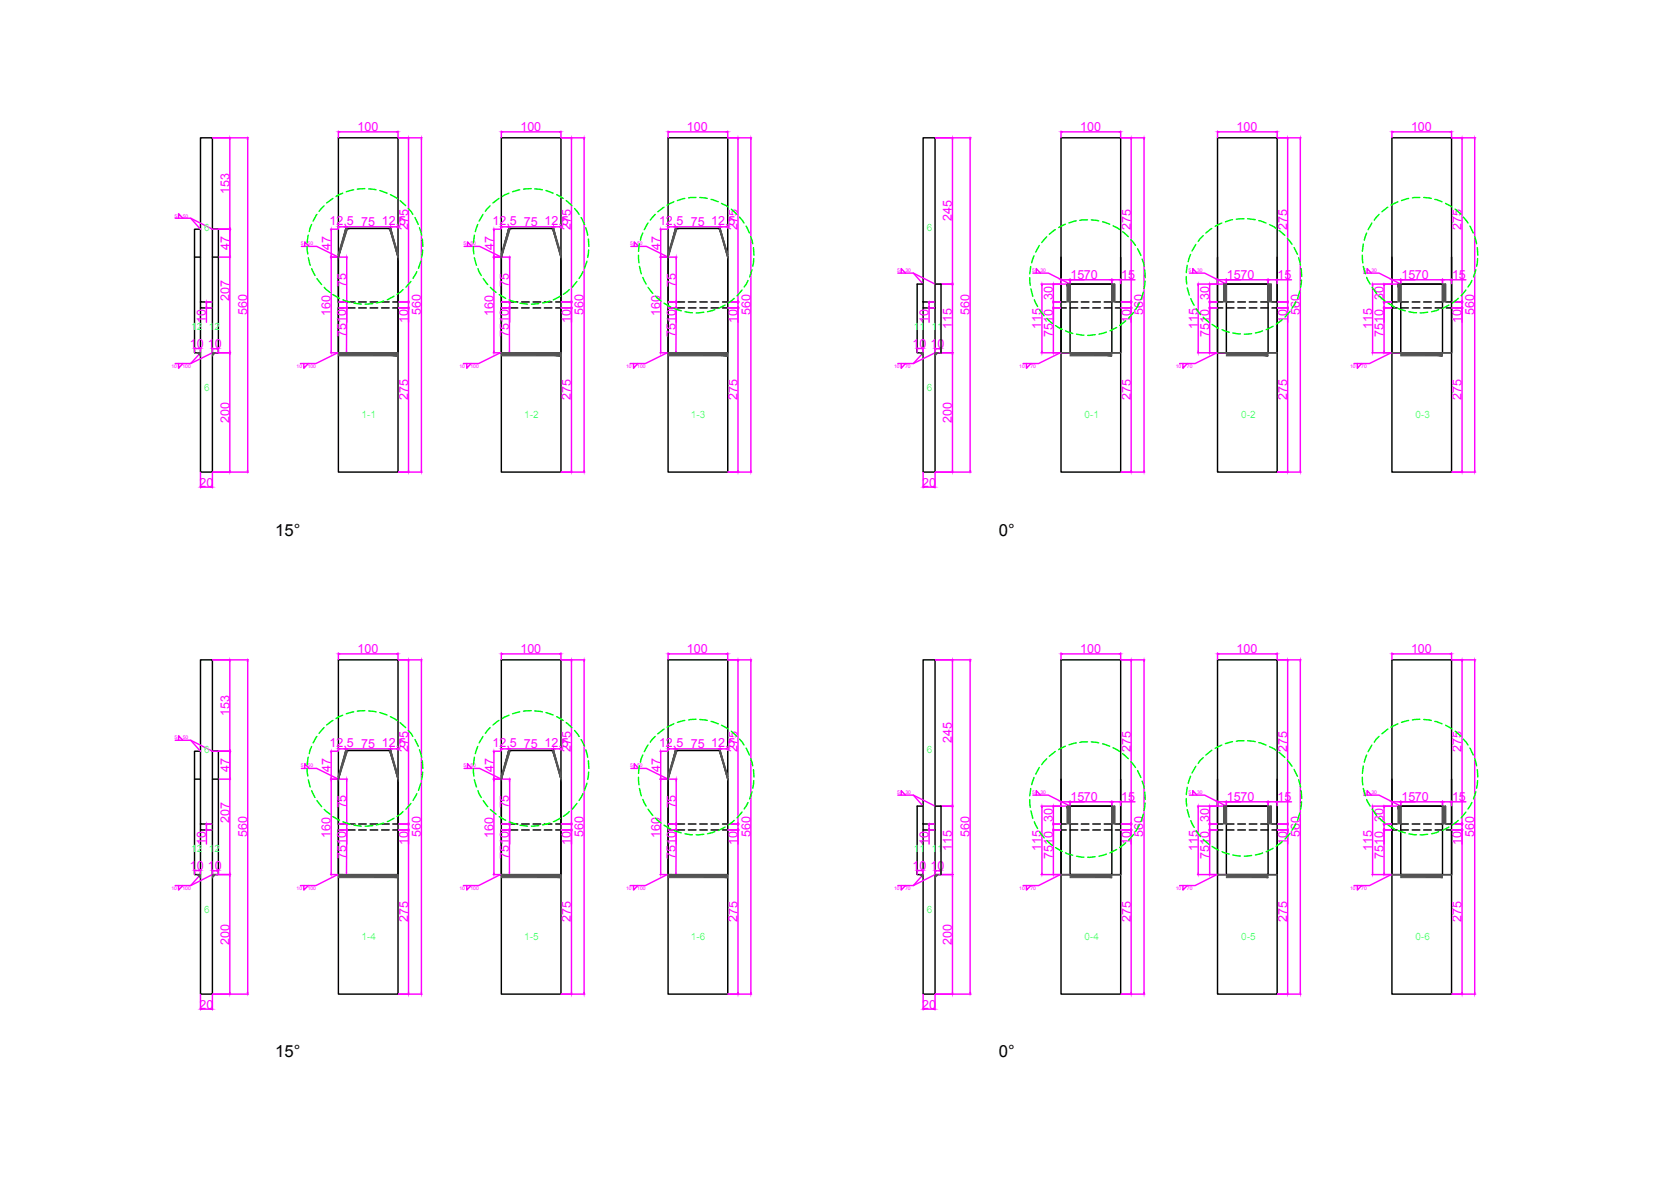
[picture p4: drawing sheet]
<svg xmlns="http://www.w3.org/2000/svg" width="297mm" height="210mm" viewBox="0 0 297 210" stroke-linecap="round" stroke-linejoin="round" font-family="sans-serif">
<defs><g id="words">
<g font-size="3">
<text x="48.8" y="95">15°</text>
<text x="177.3" y="95">0°</text>
<text x="48.8" y="187.6">15°</text>
<text x="177.3" y="187.6">0°</text>
</g>
<g font-size="2.2" fill="#f0f">
<text x="63.4" y="23.3">100</text>
<text x="92.3" y="23.3">100</text>
<text x="121.9" y="23.3">100</text>
<text x="191.7" y="23.3">100</text>
<text x="219.4" y="23.3">100</text>
<text x="250.4" y="23.3">100</text>
<text x="40.7" y="34.5" transform="rotate(-90 40.7 34.5)">153</text>
<text x="58.5" y="39.9">12,5</text>
<text x="64.1" y="40.2">75</text>
<text x="67.7" y="39.9">12,5</text>
<text x="72.4" y="40.9" transform="rotate(-90 72.4 40.9)">275</text>
<text x="87.4" y="39.9">12,5</text>
<text x="93" y="40.2">75</text>
<text x="96.6" y="39.9">12,5</text>
<text x="101.3" y="40.9" transform="rotate(-90 101.3 40.9)">275</text>
<text x="116.9" y="39.9">12,5</text>
<text x="122.6" y="40.2">75</text>
<text x="126.2" y="39.9">12,5</text>
<text x="130.9" y="40.9" transform="rotate(-90 130.9 40.9)">275</text>
<text x="168.9" y="39.3" transform="rotate(-90 168.9 39.3)">245</text>
<text x="200.6" y="40.9" transform="rotate(-90 200.6 40.9)">275</text>
<text x="228.4" y="40.9" transform="rotate(-90 228.4 40.9)">275</text>
<text x="259.3" y="40.9" transform="rotate(-90 259.3 40.9)">275</text>
<text x="40.7" y="44.4" transform="rotate(-90 40.7 44.4)">47</text>
<text x="58.7" y="44.4" transform="rotate(-90 58.7 44.4)">47</text>
<text x="87.6" y="44.4" transform="rotate(-90 87.6 44.4)">47</text>
<text x="117.2" y="44.4" transform="rotate(-90 117.2 44.4)">47</text>
<text x="40.7" y="53.5" transform="rotate(-90 40.7 53.5)">207</text>
<text x="61.4" y="50.9" transform="rotate(-90 61.4 50.9)">75</text>
<text x="90.3" y="50.9" transform="rotate(-90 90.3 50.9)">75</text>
<text x="119.9" y="50.9" transform="rotate(-90 119.9 50.9)">75</text>
<text x="186.8" y="53.2" transform="rotate(-90 186.8 53.2)">30</text>
<text x="190" y="49.6">1570</text>
<text x="198.9" y="49.6">15</text>
<text x="214.6" y="53.2" transform="rotate(-90 214.6 53.2)">30</text>
<text x="217.7" y="49.6">1570</text>
<text x="226.7" y="49.6">15</text>
<text x="245.5" y="53.2" transform="rotate(-90 245.5 53.2)">30</text>
<text x="248.7" y="49.6">1570</text>
<text x="257.7" y="49.6">15</text>
<text x="36.5" y="57.3" transform="rotate(-90 36.5 57.3)">10</text>
<text x="43.8" y="56" transform="rotate(-90 43.8 56)">560</text>
<text x="58.6" y="56" transform="rotate(-90 58.6 56)">160</text>
<text x="61.4" y="59.8" transform="rotate(-90 61.4 59.8)">7510</text>
<text x="72.4" y="57.3" transform="rotate(-90 72.4 57.3)">10</text>
<text x="74.6" y="56" transform="rotate(-90 74.6 56)">560</text>
<text x="87.6" y="56" transform="rotate(-90 87.6 56)">160</text>
<text x="90.3" y="59.8" transform="rotate(-90 90.3 59.8)">7510</text>
<text x="101.3" y="57.3" transform="rotate(-90 101.3 57.3)">10</text>
<text x="103.6" y="56" transform="rotate(-90 103.6 56)">560</text>
<text x="117.2" y="56" transform="rotate(-90 117.2 56)">160</text>
<text x="119.9" y="59.8" transform="rotate(-90 119.9 59.8)">7510</text>
<text x="130.9" y="57.3" transform="rotate(-90 130.9 57.3)">10</text>
<text x="133.2" y="56" transform="rotate(-90 133.2 56)">560</text>
<text x="164.7" y="57.3" transform="rotate(-90 164.7 57.3)">10</text>
<text x="168.9" y="58.4" transform="rotate(-90 168.9 58.4)">115</text>
<text x="172.1" y="56" transform="rotate(-90 172.1 56)">560</text>
<text x="184.8" y="58.4" transform="rotate(-90 184.8 58.4)">115</text>
<text x="186.8" y="59.8" transform="rotate(-90 186.8 59.8)">7510</text>
<text x="200.6" y="57.3" transform="rotate(-90 200.6 57.3)">10</text>
<text x="202.9" y="56" transform="rotate(-90 202.9 56)">560</text>
<text x="212.5" y="58.4" transform="rotate(-90 212.5 58.4)">115</text>
<text x="214.6" y="59.8" transform="rotate(-90 214.6 59.8)">7510</text>
<text x="228.4" y="57.3" transform="rotate(-90 228.4 57.3)">10</text>
<text x="230.6" y="56" transform="rotate(-90 230.6 56)">560</text>
<text x="243.5" y="58.4" transform="rotate(-90 243.5 58.4)">115</text>
<text x="245.5" y="59.8" transform="rotate(-90 245.5 59.8)">7510</text>
<text x="259.3" y="57.3" transform="rotate(-90 259.3 57.3)">10</text>
<text x="261.6" y="56" transform="rotate(-90 261.6 56)">560</text>
<text x="33.7" y="61.8">10</text>
<text x="36.9" y="61.8">10</text>
<text x="161.9" y="61.8">10</text>
<text x="165.1" y="61.8">10</text>
<text x="72.4" y="71" transform="rotate(-90 72.4 71)">275</text>
<text x="101.3" y="71" transform="rotate(-90 101.3 71)">275</text>
<text x="130.9" y="71" transform="rotate(-90 130.9 71)">275</text>
<text x="200.6" y="71" transform="rotate(-90 200.6 71)">275</text>
<text x="228.4" y="71" transform="rotate(-90 228.4 71)">275</text>
<text x="259.3" y="71" transform="rotate(-90 259.3 71)">275</text>
<text x="40.7" y="75" transform="rotate(-90 40.7 75)">200</text>
<text x="168.9" y="75" transform="rotate(-90 168.9 75)">200</text>
<text x="35.4" y="86.3">20</text>
<text x="163.6" y="86.3">20</text>
<text x="63.4" y="115.9">100</text>
<text x="92.3" y="115.9">100</text>
<text x="121.9" y="115.9">100</text>
<text x="191.7" y="115.9">100</text>
<text x="219.4" y="115.9">100</text>
<text x="250.4" y="115.9">100</text>
<text x="40.7" y="127.1" transform="rotate(-90 40.7 127.1)">153</text>
<text x="168.9" y="131.9" transform="rotate(-90 168.9 131.9)">245</text>
<text x="40.7" y="137" transform="rotate(-90 40.7 137)">47</text>
<text x="58.5" y="132.5">12,5</text>
<text x="58.7" y="137" transform="rotate(-90 58.7 137)">47</text>
<text x="64.1" y="132.8">75</text>
<text x="67.7" y="132.5">12,5</text>
<text x="72.4" y="133.5" transform="rotate(-90 72.4 133.5)">275</text>
<text x="87.4" y="132.5">12,5</text>
<text x="87.6" y="137" transform="rotate(-90 87.6 137)">47</text>
<text x="93" y="132.8">75</text>
<text x="96.6" y="132.5">12,5</text>
<text x="101.3" y="133.5" transform="rotate(-90 101.3 133.5)">275</text>
<text x="116.9" y="132.5">12,5</text>
<text x="117.2" y="137" transform="rotate(-90 117.2 137)">47</text>
<text x="122.6" y="132.8">75</text>
<text x="126.2" y="132.5">12,5</text>
<text x="130.9" y="133.5" transform="rotate(-90 130.9 133.5)">275</text>
<text x="200.6" y="133.5" transform="rotate(-90 200.6 133.5)">275</text>
<text x="228.4" y="133.5" transform="rotate(-90 228.4 133.5)">275</text>
<text x="259.3" y="133.5" transform="rotate(-90 259.3 133.5)">275</text>
<text x="61.4" y="143.5" transform="rotate(-90 61.4 143.5)">75</text>
<text x="90.3" y="143.5" transform="rotate(-90 90.3 143.5)">75</text>
<text x="119.9" y="143.5" transform="rotate(-90 119.9 143.5)">75</text>
<text x="190" y="142.2">1570</text>
<text x="198.9" y="142.2">15</text>
<text x="217.7" y="142.2">1570</text>
<text x="226.7" y="142.2">15</text>
<text x="248.7" y="142.2">1570</text>
<text x="257.7" y="142.2">15</text>
<text x="36.5" y="149.9" transform="rotate(-90 36.5 149.9)">10</text>
<text x="40.7" y="146.1" transform="rotate(-90 40.7 146.1)">207</text>
<text x="43.8" y="148.6" transform="rotate(-90 43.8 148.6)">560</text>
<text x="58.6" y="148.7" transform="rotate(-90 58.6 148.7)">160</text>
<text x="72.4" y="149.9" transform="rotate(-90 72.4 149.9)">10</text>
<text x="74.6" y="148.6" transform="rotate(-90 74.6 148.6)">560</text>
<text x="87.6" y="148.7" transform="rotate(-90 87.6 148.7)">160</text>
<text x="101.3" y="149.9" transform="rotate(-90 101.3 149.9)">10</text>
<text x="103.6" y="148.6" transform="rotate(-90 103.6 148.6)">560</text>
<text x="117.2" y="148.7" transform="rotate(-90 117.2 148.7)">160</text>
<text x="130.9" y="149.9" transform="rotate(-90 130.9 149.9)">10</text>
<text x="133.2" y="148.6" transform="rotate(-90 133.2 148.6)">560</text>
<text x="164.7" y="149.9" transform="rotate(-90 164.7 149.9)">10</text>
<text x="172.1" y="148.6" transform="rotate(-90 172.1 148.6)">560</text>
<text x="186.8" y="145.8" transform="rotate(-90 186.8 145.8)">30</text>
<text x="200.6" y="149.9" transform="rotate(-90 200.6 149.9)">10</text>
<text x="202.9" y="148.6" transform="rotate(-90 202.9 148.6)">560</text>
<text x="214.6" y="145.8" transform="rotate(-90 214.6 145.8)">30</text>
<text x="228.4" y="149.9" transform="rotate(-90 228.4 149.9)">10</text>
<text x="230.6" y="148.6" transform="rotate(-90 230.6 148.6)">560</text>
<text x="245.5" y="145.8" transform="rotate(-90 245.5 145.8)">30</text>
<text x="259.3" y="149.9" transform="rotate(-90 259.3 149.9)">10</text>
<text x="261.6" y="148.6" transform="rotate(-90 261.6 148.6)">560</text>
<text x="33.7" y="154.4">10</text>
<text x="36.9" y="154.4">10</text>
<text x="61.4" y="152.5" transform="rotate(-90 61.4 152.5)">7510</text>
<text x="90.3" y="152.5" transform="rotate(-90 90.3 152.5)">7510</text>
<text x="119.9" y="152.5" transform="rotate(-90 119.9 152.5)">7510</text>
<text x="161.9" y="154.4">10</text>
<text x="165.1" y="154.4">10</text>
<text x="168.9" y="151" transform="rotate(-90 168.9 151)">115</text>
<text x="184.8" y="151" transform="rotate(-90 184.8 151)">115</text>
<text x="186.8" y="152.5" transform="rotate(-90 186.8 152.5)">7510</text>
<text x="212.5" y="151" transform="rotate(-90 212.5 151)">115</text>
<text x="214.6" y="152.5" transform="rotate(-90 214.6 152.5)">7510</text>
<text x="243.5" y="151" transform="rotate(-90 243.5 151)">115</text>
<text x="245.5" y="152.5" transform="rotate(-90 245.5 152.5)">7510</text>
<text x="40.7" y="167.6" transform="rotate(-90 40.7 167.6)">200</text>
<text x="72.4" y="163.6" transform="rotate(-90 72.4 163.6)">275</text>
<text x="101.3" y="163.6" transform="rotate(-90 101.3 163.6)">275</text>
<text x="130.9" y="163.6" transform="rotate(-90 130.9 163.6)">275</text>
<text x="168.9" y="167.6" transform="rotate(-90 168.9 167.6)">200</text>
<text x="200.6" y="163.6" transform="rotate(-90 200.6 163.6)">275</text>
<text x="228.4" y="163.6" transform="rotate(-90 228.4 163.6)">275</text>
<text x="259.3" y="163.6" transform="rotate(-90 259.3 163.6)">275</text>
<text x="35.4" y="179">20</text>
<text x="163.6" y="179">20</text>
</g>
<g font-size="1.8" fill="#0ff">
<text x="36.3" y="41">6</text>
<text x="164.5" y="41">6</text>
<text x="33.9" y="58.6">12</text>
<text x="37.1" y="58.6">12</text>
<text x="162.2" y="58.6">11</text>
<text x="165.3" y="58.6">11</text>
<text x="36.3" y="69.4">6</text>
<text x="164.5" y="69.4">6</text>
<text x="64.1" y="74.2">1-1</text>
<text x="93" y="74.2">1-2</text>
<text x="122.6" y="74.2">1-3</text>
<text x="192.5" y="74.2">0-1</text>
<text x="220.2" y="74.2">0-2</text>
<text x="251.2" y="74.2">0-3</text>
<text x="36.3" y="133.6">6</text>
<text x="164.5" y="133.6">6</text>
<text x="33.9" y="151.2">12</text>
<text x="37.1" y="151.2">12</text>
<text x="162.2" y="151.2">11</text>
<text x="165.3" y="151.2">11</text>
<text x="36.3" y="162">6</text>
<text x="64.1" y="166.8">1-4</text>
<text x="93" y="166.8">1-5</text>
<text x="122.6" y="166.8">1-6</text>
<text x="164.5" y="162">6</text>
<text x="192.5" y="166.8">0-4</text>
<text x="220.2" y="166.8">0-5</text>
<text x="251.2" y="166.8">0-6</text>
</g>
<g font-size=".9" fill="#f0f">
<text x="31" y="38.6">5</text>
<text x="32.4" y="38.6">50</text>
<text x="53.4" y="43.5">5</text>
<text x="54.6" y="43.5">50</text>
<text x="82.2" y="43.5">5</text>
<text x="83.5" y="43.5">50</text>
<text x="111.8" y="43.5">5</text>
<text x="113.1" y="43.5">50</text>
<text x="159.2" y="48.3">5</text>
<text x="160.7" y="48.3">30</text>
<text x="183.1" y="48.3">5</text>
<text x="184.6" y="48.3">30</text>
<text x="210.9" y="48.3">5</text>
<text x="212.4" y="48.3">30</text>
<text x="241.9" y="48.3">5</text>
<text x="243.3" y="48.3">30</text>
<text x="30.4" y="65.3">10</text>
<text x="32.4" y="65.3">100</text>
<text x="52.6" y="65.3">10</text>
<text x="54.6" y="65.3">100</text>
<text x="81.5" y="65.3">10</text>
<text x="83.5" y="65.3">100</text>
<text x="111.1" y="65.3">10</text>
<text x="113.1" y="65.3">100</text>
<text x="158.6" y="65.3">10</text>
<text x="160.6" y="65.3">70</text>
<text x="180.9" y="65.3">10</text>
<text x="182.8" y="65.3">70</text>
<text x="208.6" y="65.3">10</text>
<text x="210.6" y="65.3">70</text>
<text x="239.6" y="65.3">10</text>
<text x="241.6" y="65.3">70</text>
<text x="31" y="131.2">5</text>
<text x="32.4" y="131.2">50</text>
<text x="53.4" y="136.2">5</text>
<text x="54.6" y="136.2">50</text>
<text x="82.2" y="136.2">5</text>
<text x="83.5" y="136.2">50</text>
<text x="111.8" y="136.2">5</text>
<text x="113.1" y="136.2">50</text>
<text x="159.2" y="141">5</text>
<text x="160.7" y="141">30</text>
<text x="183.1" y="141">5</text>
<text x="184.6" y="141">30</text>
<text x="210.9" y="141">5</text>
<text x="212.4" y="141">30</text>
<text x="241.9" y="141">5</text>
<text x="243.3" y="141">30</text>
<text x="30.4" y="157.9">10</text>
<text x="32.4" y="157.9">100</text>
<text x="52.6" y="157.9">10</text>
<text x="54.6" y="157.9">100</text>
<text x="81.5" y="157.9">10</text>
<text x="83.5" y="157.9">100</text>
<text x="111.1" y="157.9">10</text>
<text x="113.1" y="157.9">100</text>
<text x="158.6" y="157.9">10</text>
<text x="160.6" y="157.9">70</text>
<text x="180.9" y="157.9">10</text>
<text x="182.8" y="157.9">70</text>
<text x="208.6" y="157.9">10</text>
<text x="210.6" y="157.9">70</text>
<text x="239.6" y="157.9">10</text>
<text x="241.6" y="157.9">70</text>
</g>
</g></defs>
<!-- layer: 0 -->
<g fill="none" stroke="#000" stroke-width=".25">
<path d="M35.6 24.5h2.1v29.1h-2.1zM163.8 24.5h2.1v29.1h-2.1zM34.5 45.6h1.1M35.6 53.6v1h2.1M35.6 54.6v29.2h2.1v-29.2M35.6 40.7h-1.1v21.9h1.1M37.7 40.7h1v21.9h-1M37.7 53.6v1M37.7 45.6h1M61 53.6h-1v-29.1h10.6v29.1h-.9M61 54.6h-1v29.2h10.6v-29.2h-.9M61.4 40.5h7.9l1.3 5.1v17h-10.6v-17z"/>
<path d="M61.7 53.6h1.3M61.7 54.6h1.3M63.6 53.6h1.4M63.6 54.6h1.4M65.7 53.6h1.3M65.7 54.6h1.3M67.7 53.6h1.4M67.7 54.6h1.4M89.9 53.6h-.9v-29.1h10.5v29.1h-.9M89.9 54.6h-.9v29.2h10.5v-29.2h-.9M90.3 40.5h7.9l1.3 5.1v17h-10.5v-17zM90.5 53.6h1.4"/>
<path d="M90.5 54.6h1.4M92.6 53.6h1.3M92.6 54.6h1.3M94.6 53.6h1.3M94.6 54.6h1.3M96.6 53.6h1.3M96.6 54.6h1.3M119.4 53.6h-.9v-29.1h10.6v29.1h-.9M119.4 54.6h-.9v29.2h10.6v-29.2h-.9M119.9 40.5h7.9l1.3 5.1v17h-10.6v-17zM120.1 53.6h1.4M120.1 54.6h1.4"/>
<path d="M122.1 53.6h1.4M122.1 54.6h1.4M124.2 53.6h1.3M124.2 54.6h1.3M126.2 53.6h1.3M126.2 54.6h1.3M163.8 53.6v1h2.1M163.8 54.6v29.2h2.1v-29.2M163.8 50.4h-1.1v12.2h1.1M165.9 53.6v1M165.9 50.4h1.1v12.2h-1.1M188.3 45.6v17h10.6v-17"/>
<path d="M189.2 53.6h-.9v-29.1h10.6v29.1h-1M189.2 54.6h-.9v29.2h10.6v-29.2h-1M189.9 50.4h7.4v12.2h-7.4zM189.9 53.6h1.3M189.9 54.6h1.3M189.9 50.4h7.4M191.9 53.6h1.3M191.9 54.6h1.3M193.9 53.6h1.4M193.9 54.6h1.4M195.9 53.6h1.3M195.9 54.6h1.3"/>
<path d="M216 45.6v17h10.6v-17M217 53.6h-1v-29.1h10.6v29.1h-.9M217 54.6h-1v29.2h10.6v-29.2h-.9M217.6 50.4h7.4v12.2h-7.4zM217.6 50.4h7.4M217.6 53.6h1.4M217.6 54.6h1.4M219.6 53.6h1.4M219.6 54.6h1.4M221.7 53.6h1.3M221.7 54.6h1.3M223.7 53.6h1.3"/>
<path d="M223.7 54.6h1.3M247 45.6v17h10.6v-17M247.9 53.6h-.9v-29.1h10.6v29.1h-1M247.9 54.6h-.9v29.2h10.6v-29.2h-1M248.6 50.4h7.4v12.2h-7.4zM248.6 50.4h7.4M248.6 53.6h1.3M248.6 54.6h1.3M250.6 53.6h1.3M250.6 54.6h1.3M252.6 53.6h1.4M252.6 54.6h1.4"/>
<path d="M254.6 53.6h1.4M254.6 54.6h1.4M35.6 117.1h2.1v29.1h-2.1zM163.8 117.1h2.1v29.1h-2.1zM34.5 138.2h1.1M35.6 133.3h-1.1v21.9h1.1M37.7 133.3h1v21.9h-1M37.7 138.2h1M61.4 133.2h7.9l1.3 5v17h-10.6v-17zM90.3 133.2h7.9l1.3 5v17h-10.5v-17zM119.9 133.2h7.9l1.3 5v17h-10.6v-17zM188.3 138.2v17h10.6v-17"/>
<path d="M216 138.2v17h10.6v-17M247 138.2v17h10.6v-17M35.6 146.2v1.1h2.1M35.6 147.3v29.1h2.1v-29.1M37.7 146.2v1.1M61 146.2h-1v-29.1h10.6v29.1h-.9M61 147.3h-1v29.1h10.6v-29.1h-.9M61.7 146.2h1.3M61.7 147.3h1.3M63.6 146.2h1.4M63.6 147.3h1.4M65.7 146.2h1.3"/>
<path d="M65.7 147.3h1.3M67.7 146.2h1.4M67.7 147.3h1.4M89.9 146.2h-.9v-29.1h10.5v29.1h-.9M89.9 147.3h-.9v29.1h10.5v-29.1h-.9M90.5 146.2h1.4M90.5 147.3h1.4M92.6 146.2h1.3M92.6 147.3h1.3M94.6 146.2h1.3M94.6 147.3h1.3M96.6 146.2h1.3"/>
<path d="M96.6 147.3h1.3M119.4 146.2h-.9v-29.1h10.6v29.1h-.9M119.4 147.3h-.9v29.1h10.6v-29.1h-.9M120.1 146.2h1.4M120.1 147.3h1.4M122.1 146.2h1.4M122.1 147.3h1.4M124.2 146.2h1.3M124.2 147.3h1.3M126.2 146.2h1.3M126.2 147.3h1.3M163.8 146.2v1.1h2.1"/>
<path d="M163.8 147.3v29.1h2.1v-29.1M163.8 143h-1.1v12.2h1.1M165.9 146.2v1.1M165.9 143h1.1v12.2h-1.1M189.2 146.2h-.9v-29.1h10.6v29.1h-1M189.2 147.3h-.9v29.1h10.6v-29.1h-1M189.9 143h7.4v12.2h-7.4zM189.9 146.2h1.3M189.9 147.3h1.3M189.9 143h7.4M191.9 146.2h1.3M191.9 147.3h1.3"/>
<path d="M193.9 146.2h1.4M193.9 147.3h1.4M195.9 146.2h1.3M195.9 147.3h1.3M217 146.2h-1v-29.1h10.6v29.1h-.9M217 147.3h-1v29.1h10.6v-29.1h-.9M217.6 143h7.4v12.2h-7.4zM217.6 143h7.4M217.6 146.2h1.4M217.6 147.3h1.4M219.6 146.2h1.4M219.6 147.3h1.4"/>
<path d="M221.7 146.2h1.3M221.7 147.3h1.3M223.7 146.2h1.3M223.7 147.3h1.3M247.9 146.2h-.9v-29.1h10.6v29.1h-1M247.9 147.3h-.9v29.1h10.6v-29.1h-1M248.6 143h7.4v12.2h-7.4zM248.6 143h7.4M248.6 146.2h1.3M248.6 147.3h1.3M250.6 146.2h1.3M250.6 147.3h1.3"/>
<path d="M252.6 146.2h1.4M252.6 147.3h1.4M254.6 146.2h1.4M254.6 147.3h1.4"/>
</g>
<g fill="none" stroke="#f0f" stroke-width=".25">
<path d="M31.1 38.7h2.7l1.8 2M31.7 38.7v-.8l.7 .8M33.8 38.7l3.9 2M37.7 24.5h6.4M40.8 24.7v15.7M44 24.7v58.8M60 23.3v1.1M60.3 23.4h10.1M70.6 23.3v1.1M70.7 24.5h4.2M72.5 24.7v28.6M74.8 24.7v58.8"/>
<path d="M89 23.3v1.1M89.2 23.4h10.1M99.5 23.3v1.1M99.6 24.5h4.2M101.4 24.7v28.6M103.6 24.7v58.8M118.5 23.3v1.1M118.8 23.4h10M129.1 23.3v1.1M129.2 24.5h4.2M131 24.7v28.6M133.2 24.7v58.8"/>
<path d="M166 24.5h6.3M169 24.7v25.5M172.1 24.7v58.8M188.3 23.3v1.1M188.5 23.4h10.1M198.9 23.3v1.1M198.9 24.5h4.2M200.7 24.7v28.6M203 24.7v58.8M216 23.3v1.1M216.3 23.4h10.1M226.6 23.3v1.1"/>
<path d="M226.7 24.5h4.2M228.5 24.7v28.6M230.7 24.7v58.8M247 23.3v1.1M247.2 23.4h10.1M257.6 23.3v1.1M257.7 24.5h4.1M259.4 24.7v28.6M261.7 24.7v58.8M36.5 53.6h1.1M36.5 54.6h1.1M36.6 53.8v.6"/>
<path d="M36.6 54.6v2.6M37.7 40.7h3.2M38.8 45.6h2.1M40.8 40.9v21.4M53.5 43.7h2.7l3.8 1.9M54.1 43.7v-.8l.7 .8M58.6 45.6h1.4M58.6 40.7h1.4M58.8 40.9v4.5M58.8 45.9v16.4M60 40.1v.4M60.1 53.6h1.6"/>
<path d="M60.1 45.6h1.6M60.1 54.6h1.6M60.3 40.2h.8M61.4 40.1v.4M61.5 45.9v7.4M61.5 53.8v.6M61.5 54.6v2.6M61.5 54.9v7.4M61.7 40.2h7.4M69.3 40.1v.4M69.6 40.2h.8M70.6 40.1v.4"/>
<path d="M70.7 53.6h1.9M70.7 54.6h1.9M72.5 53.8v.6M72.5 54.6v28.9M82.4 43.7h2.7l3.9 1.9M82.9 43.7v-.8l.8 .8M87.5 45.6h1.4M87.5 40.7h1.4M87.6 40.9v4.5M87.6 45.9v16.4M89 40.1v.4M89 53.6h1.6"/>
<path d="M89 45.6h1.6M89 54.6h1.6M89.2 40.2h.8M90.3 40.1v.4M90.4 54.9v7.4M90.4 45.9v7.4M90.4 53.8v.6M90.4 54.6v2.6M90.5 40.2h7.4M98.2 40.1v.4M98.5 40.2h.8M99.5 40.1v.4"/>
<path d="M99.6 53.6h1.9M99.6 54.6h1.9M101.4 53.8v.6M101.4 54.6v28.9M111.9 43.7h2.8l3.8 1.9M112.5 43.7v-.8l.8 .8M117.1 45.6h1.4M117.1 40.7h1.4M117.2 40.9v4.5M117.2 45.9v16.4M118.5 40.1v.4M118.6 53.6h1.5"/>
<path d="M118.6 45.6h1.5M118.6 54.6h1.5M118.8 40.2h.8M119.9 40.1v.4M120 45.9v7.4M120 53.8v.6M120 54.6v2.6M120 54.9l-.1 7.4M120.1 40.2h7.4M127.8 40.1v.4M128.1 40.2h.7M129.1 40.1v.4"/>
<path d="M129.2 53.6h1.9M129.2 54.6h1.9M131 53.8v.6M131 54.6v28.9M159.3 48.5h2.8l1.7 1.9M159.9 48.5v-.8l.8 .8M162.1 48.5l3.8 1.9M164.7 53.6h1.1M164.7 54.6h1.1M164.9 53.8v.6M164.9 54.6v2.6M166 50.4h3.1"/>
<path d="M169 50.7v11.6M183.3 48.5h2.7l3.9 1.9M183.9 48.5v-.8l.7 .8M184.7 50.4h5.1M184.9 50.7v11.6M186.8 53.6h1.4M186.8 54.6h1.4M186.9 50.7v2.6M186.9 53.8v.6M186.9 54.6v7.7M188.3 49.5v.8M188.5 49.6h1.1"/>
<path d="M189.9 49.5v.8M189.9 49.6h7.1M197.3 49.5v.8M197.5 49.6h1.1M198.9 49.5v.8M198.9 49.6h2.5M198.9 53.6h1.9M198.9 54.6h1.9M200.7 53.8v.6M200.7 54.6v28.9M211 48.5h2.8l3.8 1.9M211.6 48.5v-.8l.8 .8"/>
<path d="M212.5 50.4h5.1M212.6 50.7v11.6M214.5 53.6h1.5M214.5 54.6h1.5M214.6 50.7v2.6M214.6 53.8v.6M214.6 54.6v7.7M216 49.5v.8M216.3 49.6h1.1M217.6 49.6h7.2M217.6 49.5v.8M225 49.5v.8"/>
<path d="M225.3 49.6h1.1M226.6 49.6h2.6M226.6 49.5v.8M226.7 53.6h1.9M226.7 54.6h1.9M228.5 53.8v.6M228.5 54.6v28.9M242 48.5h2.7l3.9 1.9M242.6 48.5v-.8l.7 .8M243.4 50.4h5.1M243.6 50.7v11.6M245.5 53.6h1.4"/>
<path d="M245.5 54.6h1.4M245.6 50.7v2.6M245.6 53.8v.6M245.6 54.6v7.7M247 49.5v.8M247.2 49.6h1.1M248.6 49.6h7.1M248.6 49.5v.8M256 49.5v.8M256.3 49.6h1M257.6 49.6h2.5M257.6 49.5v.8"/>
<path d="M257.7 53.6h1.9M257.7 54.6h1.9M259.4 53.8v.6M259.4 54.6v28.9M31.7 64.5v.8l.7-.8M34.5 61.7v.8M34.8 61.8h.5M35.6 62.6l-1.8 1.9h-2.7M35.6 61.7v.8M37.7 61.8v.7M37.7 62.6l-3.9 1.9M37.7 62.6h3.2"/>
<path d="M37.9 61.9h.6M38.7 61.8v.7M40.8 62.9v20.6M53.9 64.5v.8l.8-.8M58.6 62.6h1.4M59.9 62.6l-3.8 1.9h-2.8M60.1 62.6h1.5M82.8 64.5v.8l.8-.8M87.5 62.6h1.4M88.8 62.6l-3.9 1.9h-2.7M89 62.6h1.5M112.4 64.5v.8l.8-.8"/>
<path d="M117.1 62.6h1.4M118.4 62.6l-3.9 1.9h-2.7M118.5 62.6h1.6M159.9 64.5v.8l.8-.8M162.7 61.7v.8M163 61.8h.5M163.8 62.6l-1.7 1.9h-2.8M163.8 61.7v.8M165.9 61.8v.7M165.9 62.6l-3.8 1.9M166 62.6h3.1M166.2 61.9h.5"/>
<path d="M167 61.8v.7M169 62.9v20.6M182.1 64.5v.8l.8-.8M184.7 62.6h5.1M188.1 62.6l-3.8 1.9h-2.8M209.9 64.5v.8l.8-.8M212.5 62.6h5.1M215.9 62.6l-3.8 1.9h-2.8M240.8 64.5v.8l.8-.8M243.4 62.6h5.1M246.9 62.6l-3.9 1.9h-2.7M35.6 83.8v2.8"/>
<path d="M35.8 86.4h1.6M37.7 83.8v2.8M37.7 83.8h6.4M70.7 83.8h4.2M99.6 83.8h4.2M129.2 83.8h4.2M163.8 83.8v2.8M164.1 86.4h1.5M165.9 83.8v2.8M166 83.8h6.3M198.9 83.8h4.2M226.7 83.8h4.2"/>
<path d="M257.7 83.8h4.1M37.7 117.1h6.4M40.8 117.3v15.7M44 117.3v58.8M60 115.9v1.1M60.3 116h10.1M70.6 115.9v1.1M70.7 117.1h4.2M72.5 117.3v28.7M74.8 117.3v58.8M89 115.9v1.1M89.2 116h10.1"/>
<path d="M99.5 115.9v1.1M99.6 117.1h4.2M101.4 117.3v28.7M103.6 117.3v58.8M118.5 115.9v1.1M118.8 116h10M129.1 115.9v1.1M129.2 117.1h4.2M131 117.3v28.7M133.2 117.3v58.8M166 117.1h6.3M169 117.3v25.5"/>
<path d="M172.1 117.3v58.8M188.3 115.9v1.1M188.5 116h10.1M198.9 115.9v1.1M198.9 117.1h4.2M200.7 117.3v28.7M203 117.3v58.8M216 115.9v1.1M216.3 116h10.1M226.6 115.9v1.1M226.7 117.1h4.2M228.5 117.3v28.7"/>
<path d="M230.7 117.3v58.8M247 115.9v1.1M247.2 116h10.1M257.6 115.9v1.1M257.7 117.1h4.1M259.4 117.3v28.7M261.7 117.3v58.8M31.1 131.3h2.7l1.8 2M31.7 131.3v-.8l.7 .8M33.8 131.3l3.9 2M37.7 133.3h3.2M38.8 138.2h2.1"/>
<path d="M40.8 133.5v21.4M53.5 136.3h2.7l3.8 1.9M54.1 136.3v-.8l.7 .8M58.6 138.2h1.4M58.6 133.3h1.4M58.8 133.5v4.5M58.8 138.5v16.4M60 132.7v.5M60.1 138.2h1.6M60.3 132.9h.8M61.4 132.7v.5M61.5 138.5v7.5"/>
<path d="M61.7 132.9h7.4M69.3 132.7v.5M69.6 132.9h.8M70.6 132.7v.4M82.4 136.3h2.7l3.9 1.9M82.9 136.3v-.8l.8 .8M87.5 138.2h1.4M87.5 133.3h1.4M87.6 133.5v4.5M87.6 138.5v16.4M89 132.7v.5M89 138.2h1.6"/>
<path d="M89.2 132.9h.8M90.3 132.7v.5M90.4 138.5v7.5M90.5 132.9h7.4M98.2 132.7v.5M98.5 132.9h.8M99.5 132.7v.4M111.9 136.3h2.8l3.8 1.9M112.5 136.3v-.8l.8 .8M117.1 138.2h1.4M117.1 133.3h1.4M117.2 133.5v4.5"/>
<path d="M117.2 138.5v16.4M118.5 132.7v.5M118.6 138.2h1.5M118.8 132.9h.8M119.9 132.7v.5M120 138.5v7.5M120.1 132.9h7.4M127.8 132.7v.5M128.1 132.9h.7M129.1 132.7v.4M31.7 157.1v.8l.7-.8M34.5 154.3v.8"/>
<path d="M34.8 154.5h.5M35.6 155.2l-1.8 1.9h-2.7M35.6 154.3v.8M36.5 146.2h1.1M36.5 147.3h1.1M36.6 146.5v.5M36.6 147.3v2.5M37.7 154.4v.7M37.7 155.2l-3.9 1.9M37.7 155.2h3.2M37.9 154.5h.6M38.7 154.4v.7"/>
<path d="M40.8 155.5v20.6M53.9 157.1v.8l.8-.8M58.6 155.2h1.4M59.9 155.2l-3.8 1.9h-2.8M60.1 155.2h1.5M60.1 146.2h1.6M60.1 147.3h1.6M61.5 146.5v.5M61.5 147.3v2.5M61.5 147.5v7.4M70.7 146.2h1.9M70.7 147.3h1.9"/>
<path d="M72.5 146.5v.5M72.5 147.3v28.8M82.8 157.1v.8l.8-.8M87.5 155.2h1.4M88.8 155.2l-3.9 1.9h-2.7M89 155.2h1.5M89 146.2h1.6M89 147.3h1.6M90.4 147.5v7.4M90.4 146.5v.5M90.4 147.3v2.5M99.6 146.2h1.9"/>
<path d="M99.6 147.3h1.9M101.4 146.5v.5M101.4 147.3v28.8M112.4 157.1v.8l.8-.8M117.1 155.2h1.4M118.4 155.2l-3.9 1.9h-2.7M118.5 155.2h1.6M118.6 146.2h1.5M118.6 147.3h1.5M120 146.5v.5M120 147.3v2.5M120 147.5l-.1 7.4"/>
<path d="M129.2 146.2h1.9M129.2 147.3h1.9M131 146.5v.5M131 147.3v28.8M159.3 141.1h2.8l1.7 1.9M159.9 141.1v-.8l.8 .8M159.9 157.1v.8l.8-.8M162.1 141.1l3.8 1.9M162.7 154.3v.8M163 154.5h.5M163.8 155.2l-1.7 1.9h-2.8M163.8 154.3v.8"/>
<path d="M164.7 146.2h1.1M164.7 147.3h1.1M164.9 146.5v.5M164.9 147.3v2.5M165.9 154.4v.7M165.9 155.2l-3.8 1.9M166 155.2h3.1M166 143h3.1M166.2 154.5h.5M167 154.4v.7M169 143.3v11.6M169 155.5v20.6"/>
<path d="M182.1 157.1v.8l.8-.8M183.3 141.1h2.7l3.9 1.9M183.9 141.1v-.8l.7 .8M184.7 155.2h5.1M184.7 143h5.1M184.9 143.3v11.6M186.8 146.2h1.4M186.8 147.3h1.4M186.9 143.3v2.7M186.9 146.5v.5M186.9 147.3v7.6M188.1 155.2l-3.8 1.9h-2.8"/>
<path d="M188.3 142.1v.8M188.5 142.3h1.1M189.9 142.1v.8M189.9 142.3h7.1M197.3 142.1v.8M197.5 142.3h1.1M198.9 142.1v.8M198.9 142.3h2.5M198.9 146.2h1.9M198.9 147.3h1.9M200.7 146.5v.5M200.7 147.3v28.8"/>
<path d="M209.9 157.1v.8l.8-.8M211 141.1h2.8l3.8 1.9M211.6 141.1v-.8l.8 .8M212.5 155.2h5.1M212.5 143h5.1M212.6 143.3v11.6M214.5 146.2h1.5M214.5 147.3h1.5M214.6 143.3v2.7M214.6 146.5v.5M214.6 147.3v7.6M215.9 155.2l-3.8 1.9h-2.8"/>
<path d="M216 142.1v.8M216.3 142.3h1.1M217.6 142.1v.8M217.6 142.3h7.2M225 142.1v.8M225.3 142.3h1.1M226.6 142.1v.8M226.6 142.3h2.6M226.7 146.2h1.9M226.7 147.3h1.9M228.5 146.5v.5M228.5 147.3v28.8"/>
<path d="M240.8 157.1v.8l.8-.8M242 141.1h2.7l3.9 1.9M242.6 141.1v-.8l.7 .8M243.4 155.2h5.1M243.4 143h5.1M243.6 143.3v11.6M245.5 146.2h1.4M245.5 147.3h1.4M245.6 143.3v2.7M245.6 146.5v.5M245.6 147.3v7.6M246.9 155.2l-3.9 1.9h-2.7"/>
<path d="M247 142.1v.8M247.2 142.3h1.1M248.6 142.1v.8M248.6 142.3h7.1M256 142.1v.8M256.3 142.3h1M257.6 142.1v.8M257.6 142.3h2.5M257.7 146.2h1.9M257.7 147.3h1.9M259.4 146.5v.5M259.4 147.3v28.8"/>
<path d="M35.6 176.4v2.8M35.8 179.1h1.6M37.7 176.4v2.8M37.7 176.4h6.4M70.7 176.4h4.2M99.6 176.4h4.2M129.2 176.4h4.2M163.8 176.4v2.8M164.1 179.1h1.5M165.9 176.4v2.8M166 176.4h6.3M198.9 176.4h4.2"/>
<path d="M226.7 176.4h4.2M257.7 176.4h4.1"/>
</g>
<g fill="#f0f" stroke="#f0f" stroke-width=".18">
<path d="M60 23.4h.3z"/>
<path d="M70.4 23.4h.2z"/>
<path d="M72.5 24.5l-.1 .2z"/>
<path d="M72.4 53.3l.1 .3z"/>
<path d="M58.7 62.3l.1 .3z"/>
<path d="M58.8 45.6v.3z"/>
<path d="M72.5 53.6l-.1 .2z"/>
<path d="M72.4 54.4l.1 .2z"/>
<path d="M72.5 54.6l-.1 .3z"/>
<path d="M72.4 83.5l.1 .3z"/>
<path d="M74.8 24.5l-.1 .2z"/>
<path d="M74.7 83.5l.1 .3z"/>
<path d="M35.6 86.4h.2z"/>
<path d="M37.4 86.4h.3z"/>
<path d="M34.5 61.8h.3z"/>
<path d="M35.3 61.8h.3z"/>
<path d="M37.7 61.9l.2-.1z"/>
<path d="M38.5 61.8l.2 .1z"/>
<path d="M40.8 24.5v.2z"/>
<path d="M40.7 40.4l.1 .3z"/>
<path d="M40.8 40.7v.2z"/>
<path d="M40.7 62.3l.1 .3z"/>
<path d="M40.8 62.6v.3z"/>
<path d="M40.7 83.5l.1 .3z"/>
<path d="M44 24.5v.2h-.1z"/>
<path d="M43.9 83.5h.1v.3z"/>
<path d="M36.6 53.6l.1 .2z"/>
<path d="M36.6 54.4v.2z"/>
<path d="M61.5 45.6l.1 .3z"/>
<path d="M61.5 53.3v.3z"/>
<path d="M61.5 53.6l.1 .2z"/>
<path d="M61.5 54.4v.2z"/>
<path d="M61.5 54.6l.1 .3z"/>
<path d="M61.4 62.3l.1 .3z"/>
<path d="M40.7 45.4l.1 .2z"/>
<path d="M58.7 45.4l.1 .2z"/>
<path d="M58.8 40.7v.2z"/>
<path d="M60 40.2h.3z"/>
<path d="M61.1 40.2h.3z"/>
<path d="M61.4 40.2h.3z"/>
<path d="M69.1 40.2h.2z"/>
<path d="M69.3 40.2h.3z"/>
<path d="M70.4 40.2h.2z"/>
<path d="M188.3 23.4h.2z"/>
<path d="M198.6 23.4h.3z"/>
<path d="M200.7 24.5l.1 .2z"/>
<path d="M200.7 53.3v.3z"/>
<path d="M200.7 53.6l.1 .2z"/>
<path d="M200.7 54.4v.2z"/>
<path d="M200.7 54.6l.1 .3z"/>
<path d="M200.7 83.5v.3z"/>
<path d="M203 24.5v.2z"/>
<path d="M203 83.5v.3z"/>
<path d="M163.8 86.4h.3z"/>
<path d="M165.6 86.4h.3z"/>
<path d="M162.7 61.8h.3z"/>
<path d="M163.5 61.8h.3z"/>
<path d="M165.9 61.9l.3-.1z"/>
<path d="M166.7 61.8l.3 .1z"/>
<path d="M169 24.5l.1 .2z"/>
<path d="M169 50.2v.2z"/>
<path d="M169 50.4l.1 .3z"/>
<path d="M169 62.3v.3z"/>
<path d="M169 62.6l.1 .3z"/>
<path d="M169 83.5v.3z"/>
<path d="M172.1 24.5l.1 .2h-.1z"/>
<path d="M172.1 83.5h.1l-.1 .3z"/>
<path d="M164.9 53.6v.2h-.1z"/>
<path d="M164.8 54.4h.1v.2z"/>
<path d="M184.8 62.3l.1 .3z"/>
<path d="M184.9 50.4v.3z"/>
<path d="M186.9 53.3v.3z"/>
<path d="M186.9 50.4v.3z"/>
<path d="M188.3 49.6h.2z"/>
<path d="M189.6 49.6h.3z"/>
<path d="M189.9 49.6h.2z"/>
<path d="M197 49.6h.3z"/>
<path d="M197.3 49.6h.2z"/>
<path d="M198.6 49.6h.3z"/>
<path d="M186.9 53.6v.2z"/>
<path d="M186.9 54.4v.2z"/>
<path d="M186.9 54.6v.3z"/>
<path d="M186.9 62.3v.3z"/>
<path d="M89 23.4h.2z"/>
<path d="M99.3 23.4h.2z"/>
<path d="M101.4 24.5v.2z"/>
<path d="M101.4 53.3v.3z"/>
<path d="M87.6 62.3v.3z"/>
<path d="M87.6 45.6v.3z"/>
<path d="M101.4 53.6v.2z"/>
<path d="M101.4 54.4v.2z"/>
<path d="M101.4 54.6v.3z"/>
<path d="M101.4 83.5v.3z"/>
<path d="M103.6 24.5l.1 .2z"/>
<path d="M103.6 83.5v.3z"/>
<path d="M90.4 45.6l.1 .3h-.1z"/>
<path d="M90.4 53.3h.1l-.1 .3z"/>
<path d="M90.4 53.6l.1 .2h-.1z"/>
<path d="M90.4 54.4h.1l-.1 .2z"/>
<path d="M90.4 54.6l.1 .3h-.1z"/>
<path d="M90.4 62.3v.3z"/>
<path d="M87.6 45.4v.2z"/>
<path d="M87.6 40.7v.2z"/>
<path d="M89 40.2h.2z"/>
<path d="M90 40.2h.3z"/>
<path d="M90.3 40.2h.2z"/>
<path d="M97.9 40.2h.3z"/>
<path d="M98.2 40.2h.3z"/>
<path d="M99.3 40.2h.2z"/>
<path d="M118.5 23.4h.3z"/>
<path d="M128.8 23.4h.3z"/>
<path d="M131 24.5v.2z"/>
<path d="M130.9 53.3l.1 .3z"/>
<path d="M117.2 62.3v.3z"/>
<path d="M117.2 45.6v.3z"/>
<path d="M131 53.6v.2z"/>
<path d="M130.9 54.4l.1 .2z"/>
<path d="M131 54.6v.3z"/>
<path d="M130.9 83.5l.1 .3z"/>
<path d="M133.2 24.5l.1 .2z"/>
<path d="M133.2 83.5v.3z"/>
<path d="M120 45.6v.3z"/>
<path d="M119.9 53.3l.1 .3z"/>
<path d="M120 53.6v.2z"/>
<path d="M119.9 54.4l.1 .2z"/>
<path d="M120 54.6v.3z"/>
<path d="M119.9 62.3v.3z"/>
<path d="M117.2 45.4v.2z"/>
<path d="M117.2 40.7v.2z"/>
<path d="M118.5 40.2h.3z"/>
<path d="M119.6 40.2h.3z"/>
<path d="M119.9 40.2h.2z"/>
<path d="M127.5 40.2h.3z"/>
<path d="M127.8 40.2h.3z"/>
<path d="M128.8 40.2h.3z"/>
<path d="M216 23.4h.3z"/>
<path d="M226.4 23.4h.2z"/>
<path d="M228.5 24.5v.2z"/>
<path d="M228.4 53.3l.1 .3z"/>
<path d="M228.5 53.6v.2z"/>
<path d="M228.4 54.4l.1 .2z"/>
<path d="M228.5 54.6v.3z"/>
<path d="M228.4 83.5l.1 .3z"/>
<path d="M230.7 24.5v.2z"/>
<path d="M230.7 83.5v.3z"/>
<path d="M212.6 62.3v.3z"/>
<path d="M212.6 50.4l.1 .3z"/>
<path d="M214.6 53.3v.3z"/>
<path d="M214.6 50.4l.1 .3z"/>
<path d="M216 49.6h.3z"/>
<path d="M217.4 49.6h.2z"/>
<path d="M217.6 49.6h.3z"/>
<path d="M224.8 49.6h.2z"/>
<path d="M225 49.6h.3z"/>
<path d="M226.4 49.6h.2z"/>
<path d="M214.6 53.6l.1 .2z"/>
<path d="M214.6 54.4v.2z"/>
<path d="M214.6 54.6l.1 .3z"/>
<path d="M214.6 62.3v.3z"/>
<path d="M247 23.4h.2z"/>
<path d="M257.3 23.4h.3z"/>
<path d="M259.4 24.5l.1 .2z"/>
<path d="M259.4 53.3v.3z"/>
<path d="M259.4 53.6l.1 .2z"/>
<path d="M259.4 54.4v.2z"/>
<path d="M259.4 54.6l.1 .3z"/>
<path d="M259.4 83.5v.3z"/>
<path d="M261.7 24.5v.2z"/>
<path d="M261.6 83.5l.1 .3z"/>
<path d="M243.5 62.3l.1 .3z"/>
<path d="M243.6 50.4v.3z"/>
<path d="M245.5 53.3h.2l-.1 .3z"/>
<path d="M245.6 50.4l.1 .3h-.2z"/>
<path d="M247 49.6h.2z"/>
<path d="M248.3 49.6h.3z"/>
<path d="M248.6 49.6h.2z"/>
<path d="M255.7 49.6h.3z"/>
<path d="M256 49.6h.3z"/>
<path d="M257.3 49.6h.3z"/>
<path d="M245.6 53.6l.1 .2h-.2z"/>
<path d="M245.5 54.4h.2l-.1 .2z"/>
<path d="M245.6 54.6l.1 .3h-.2z"/>
<path d="M245.5 62.3h.2l-.1 .3z"/>
<path d="M60 116h.3z"/>
<path d="M70.4 116h.2z"/>
<path d="M72.5 117.1l-.1 .2z"/>
<path d="M72.4 146l.1 .2z"/>
<path d="M58.7 154.9l.1 .3z"/>
<path d="M58.8 138.2v.3z"/>
<path d="M72.5 146.2l-.1 .3z"/>
<path d="M72.4 147l.1 .3z"/>
<path d="M72.5 147.3l-.1 .2z"/>
<path d="M72.4 176.1l.1 .3z"/>
<path d="M74.8 117.1l-.1 .2z"/>
<path d="M74.7 176.1l.1 .3z"/>
<path d="M35.6 179.1l.2-.1z"/>
<path d="M37.4 179l.3 .1z"/>
<path d="M34.5 154.5l.3-.1z"/>
<path d="M35.3 154.4l.3 .1z"/>
<path d="M37.7 154.5h.2z"/>
<path d="M38.5 154.5h.2z"/>
<path d="M40.8 117.1v.2z"/>
<path d="M40.7 133l.1 .3z"/>
<path d="M40.8 133.3v.2z"/>
<path d="M40.7 154.9l.1 .3z"/>
<path d="M40.8 155.2v.3z"/>
<path d="M40.7 176.1l.1 .3z"/>
<path d="M44 117.1v.2h-.1z"/>
<path d="M43.9 176.1h.1v.3z"/>
<path d="M36.6 146.2l.1 .3z"/>
<path d="M36.6 147v.3z"/>
<path d="M61.5 138.2l.1 .3z"/>
<path d="M61.5 146v.2z"/>
<path d="M61.5 146.2l.1 .3z"/>
<path d="M61.5 147v.3z"/>
<path d="M61.5 147.3l.1 .2z"/>
<path d="M61.4 154.9l.1 .3z"/>
<path d="M40.7 138l.1 .2z"/>
<path d="M58.7 138l.1 .2z"/>
<path d="M58.8 133.3v.2z"/>
<path d="M60 132.9l.3-.1z"/>
<path d="M61.1 132.8l.3 .1z"/>
<path d="M61.4 132.9l.3-.1z"/>
<path d="M69.1 132.8l.2 .1z"/>
<path d="M69.3 132.9l.3-.1z"/>
<path d="M70.4 132.8l.2 .1z"/>
<path d="M188.3 116h.2z"/>
<path d="M198.6 116h.3z"/>
<path d="M200.7 117.1l.1 .2z"/>
<path d="M200.7 146v.2z"/>
<path d="M200.7 146.2l.1 .3z"/>
<path d="M200.7 147v.3z"/>
<path d="M200.7 147.3l.1 .2z"/>
<path d="M200.7 176.1v.3z"/>
<path d="M203 117.1v.2z"/>
<path d="M203 176.1v.3z"/>
<path d="M163.8 179.1l.3-.1z"/>
<path d="M165.6 179l.3 .1z"/>
<path d="M162.7 154.5l.3-.1z"/>
<path d="M163.5 154.4l.3 .1z"/>
<path d="M165.9 154.5h.3z"/>
<path d="M166.7 154.5h.3z"/>
<path d="M169 117.1l.1 .2z"/>
<path d="M169 142.8v.2z"/>
<path d="M169 143l.1 .3z"/>
<path d="M169 154.9v.3z"/>
<path d="M169 155.2l.1 .3z"/>
<path d="M169 176.1v.3z"/>
<path d="M172.1 117.1l.1 .2h-.1z"/>
<path d="M172.1 176.1h.1l-.1 .3z"/>
<path d="M164.9 146.2v.3h-.1z"/>
<path d="M164.8 147h.1v.3z"/>
<path d="M184.8 154.9l.1 .3z"/>
<path d="M184.9 143v.3z"/>
<path d="M186.9 146v.2z"/>
<path d="M186.9 143v.3z"/>
<path d="M188.3 142.3l.2-.1z"/>
<path d="M189.6 142.2l.3 .1z"/>
<path d="M189.9 142.3l.2-.1z"/>
<path d="M197 142.2l.3 .1z"/>
<path d="M197.3 142.3l.2-.1z"/>
<path d="M198.6 142.2l.3 .1z"/>
<path d="M186.9 146.2v.3z"/>
<path d="M186.9 147v.3z"/>
<path d="M186.9 147.3v.2z"/>
<path d="M186.9 154.9v.3z"/>
<path d="M89 116h.2z"/>
<path d="M99.3 116h.2z"/>
<path d="M101.4 117.1v.2z"/>
<path d="M101.4 146v.2z"/>
<path d="M87.6 154.9v.3z"/>
<path d="M87.6 138.2v.3z"/>
<path d="M101.4 146.2v.3z"/>
<path d="M101.4 147v.3z"/>
<path d="M101.4 147.3v.2z"/>
<path d="M101.4 176.1v.3z"/>
<path d="M103.6 117.1l.1 .2z"/>
<path d="M103.6 176.1v.3z"/>
<path d="M90.4 138.2l.1 .3h-.1z"/>
<path d="M90.4 146h.1l-.1 .2z"/>
<path d="M90.4 146.2l.1 .3h-.1z"/>
<path d="M90.4 147h.1l-.1 .3z"/>
<path d="M90.4 147.3l.1 .2h-.1z"/>
<path d="M90.4 154.9v.3z"/>
<path d="M87.6 138v.2z"/>
<path d="M87.6 133.3v.2z"/>
<path d="M89 132.9l.2-.1z"/>
<path d="M90 132.8l.3 .1z"/>
<path d="M90.3 132.9l.2-.1z"/>
<path d="M97.9 132.8l.3 .1z"/>
<path d="M98.2 132.9l.3-.1z"/>
<path d="M99.3 132.8l.2 .1z"/>
<path d="M118.5 116h.3z"/>
<path d="M128.8 116h.3z"/>
<path d="M131 117.1v.2z"/>
<path d="M130.9 146l.1 .2z"/>
<path d="M117.2 154.9v.3z"/>
<path d="M117.2 138.2v.3z"/>
<path d="M131 146.2v.3z"/>
<path d="M130.9 147l.1 .3z"/>
<path d="M131 147.3v.2z"/>
<path d="M130.9 176.1l.1 .3z"/>
<path d="M133.2 117.1l.1 .2z"/>
<path d="M133.2 176.1v.3z"/>
<path d="M120 138.2v.3z"/>
<path d="M119.9 146l.1 .2z"/>
<path d="M120 146.2v.3z"/>
<path d="M119.9 147l.1 .3z"/>
<path d="M120 147.3v.2z"/>
<path d="M119.9 154.9v.3z"/>
<path d="M117.2 138v.2z"/>
<path d="M117.2 133.3v.2z"/>
<path d="M118.5 132.9l.3-.1z"/>
<path d="M119.6 132.8l.3 .1z"/>
<path d="M119.9 132.9l.2-.1z"/>
<path d="M127.5 132.8l.3 .1z"/>
<path d="M127.8 132.9l.3-.1z"/>
<path d="M128.8 132.8l.3 .1z"/>
<path d="M216 116h.3z"/>
<path d="M226.4 116h.2z"/>
<path d="M228.5 117.1v.2z"/>
<path d="M228.4 146l.1 .2z"/>
<path d="M228.5 146.2v.3z"/>
<path d="M228.4 147l.1 .3z"/>
<path d="M228.5 147.3v.2z"/>
<path d="M228.4 176.1l.1 .3z"/>
<path d="M230.7 117.1v.2z"/>
<path d="M230.7 176.1v.3z"/>
<path d="M212.6 154.9v.3z"/>
<path d="M212.6 143l.1 .3z"/>
<path d="M214.6 146v.2z"/>
<path d="M214.6 143l.1 .3z"/>
<path d="M216 142.3l.3-.1z"/>
<path d="M217.4 142.2l.2 .1z"/>
<path d="M217.6 142.3l.3-.1z"/>
<path d="M224.8 142.2l.2 .1z"/>
<path d="M225 142.3l.3-.1z"/>
<path d="M226.4 142.2l.2 .1z"/>
<path d="M214.6 146.2l.1 .3z"/>
<path d="M214.6 147v.3z"/>
<path d="M214.6 147.3l.1 .2z"/>
<path d="M214.6 154.9v.3z"/>
<path d="M247 116h.2z"/>
<path d="M257.3 116h.3z"/>
<path d="M259.4 117.1l.1 .2z"/>
<path d="M259.4 146v.2z"/>
<path d="M259.4 146.2l.1 .3z"/>
<path d="M259.4 147v.3z"/>
<path d="M259.4 147.3l.1 .2z"/>
<path d="M259.4 176.1v.3z"/>
<path d="M261.7 117.1v.2z"/>
<path d="M261.6 176.1l.1 .3z"/>
<path d="M243.5 154.9l.1 .3z"/>
<path d="M243.6 143v.3z"/>
<path d="M245.5 146h.2l-.1 .2z"/>
<path d="M245.6 143l.1 .3h-.2z"/>
<path d="M247 142.3l.2-.1z"/>
<path d="M248.3 142.2l.3 .1z"/>
<path d="M248.6 142.3l.2-.1z"/>
<path d="M255.7 142.2l.3 .1z"/>
<path d="M256 142.3l.3-.1z"/>
<path d="M257.3 142.2l.3 .1z"/>
<path d="M245.6 146.2l.1 .3h-.2z"/>
<path d="M245.5 147h.2l-.1 .3z"/>
<path d="M245.6 147.3l.1 .2h-.2z"/>
<path d="M245.5 154.9h.2l-.1 .3z"/>
</g>
<g fill="none" stroke="#0f0" stroke-width=".25">
<path d="M55.3 39.8l-.4 1.3M56.2 38l-.6 1.2M57.5 36.5l-.9 1M59.1 35.2l-1.1 .8M60.8 34.3l-1.2 .6M62.8 33.7l-1.4 .3M64.7 33.5l-1.3 .1M65.4 33.5l1.3 .2M67.4 33.8l1.3 .5M69.3 34.5l1.2 .7M71 35.6l1 .9M72.4 37l.9 1"/>
<path d="M73.6 38.6l.6 1.2M84.8 39.8l-.5 1.3M85.7 38l-.7 1.2M87 36.5l-.9 1M88.5 35.2l-1 .8M90.3 34.3l-1.2 .6M92.2 33.7l-1.3 .3M94.2 33.5l-1.3 .1M94.9 33.5l1.3 .2M96.9 33.8l1.2 .5M98.8 34.5l1.1 .7M100.5 35.6l1 .9"/>
<path d="M102 37l.8 1M103.1 38.6l.6 1.2M115 39.6l-.7 1.2M116.3 38l-.9 1.1M117.8 36.8l-1.1 .8M119.6 35.8l-1.2 .6M121.5 35.2l-1.3 .4M123.5 35l-1.3 .1M124.2 35l1.3 .2M126.2 35.4l1.2 .4M128 36.1l1.2 .6M129.8 37.1l.9 .9"/>
<path d="M131.2 38.5l.8 1.1M189 39.8l-1.2 .6M191 39.2l-1.3 .4M193 39l-1.4 .1M193.6 39l1.4 .2M195.6 39.4l1.3 .4M216.8 39.6l-1.2 .6M218.7 39l-1.3 .4M220.7 38.8l-1.3 .1M221.4 38.8l1.3 .2M223.4 39.1l1.2 .5M225.3 39.9l1.1 .6"/>
<path d="M243.4 39.6l-.6 1.2M244.7 38l-.8 1.1M246.3 36.8l-1.1 .8M248 35.8l-1.2 .6M250 35.2l-1.3 .4M251.9 35l-1.3 .1M252.6 35l1.4 .2M254.6 35.4l1.3 .4M256.5 36.1l1.2 .6M258.2 37.1l1 .9M259.6 38.5l.9 1.1M54.5 43.8l.1 1.3"/>
<path d="M54.7 41.7l-.2 1.4M54.7 45.7l.3 1.4M55.3 47.7l.6 1.2M56.2 49.4l.9 1.1M57.5 51l1.1 .9M59.1 52.3l1.2 .6M60.8 53.2l1.3 .4M62.8 53.8l1.3 .2M66.1 53.9l-1.3 .1M68.1 53.4l-1.3 .3M69.9 52.6l-1.2 .6M71.5 51.4l-1 .8"/>
<path d="M72.9 49.9l-.9 1.1M74 48.2l-.7 1.2M74.4 40.4l.4 1.3M74.7 46.3l-.4 1.3M74.9 42.4l.1 1.3M75 44.4l-.2 1.3M84 43.8l.1 1.3M84.2 41.7l-.2 1.4M84.2 45.7l.4 1.4M84.8 47.7l.6 1.2M85.7 49.4l.8 1.1M87 51l1 .9"/>
<path d="M88.6 52.3l1.1 .6M90.4 53.2l1.2 .4M92.3 53.8l1.3 .2M95.6 53.9l-1.3 .1M97.6 53.4l-1.3 .3M99.4 52.6l-1.2 .6M101 51.4l-1 .8M102.4 49.9l-.9 1.1M103.4 48.2l-.6 1.2M103.9 40.4l.4 1.3M104.2 46.3l-.5 1.3M104.4 42.4l.1 1.3"/>
<path d="M104.5 44.4l-.2 1.3M113.3 45.3l.1 1.3M113.5 43.3l-.2 1.3M113.5 47.3l.3 1.3M114.1 41.3l-.5 1.3M114.1 49.2l.6 1.2M115 51l.8 1.1M116.3 52.5l1 .9M117.8 53.8l1.2 .7M119.6 54.7l1.3 .4M121.6 55.3l1.3 .2M124.9 55.4l-1.4 .1"/>
<path d="M126.8 54.9l-1.3 .4M128.7 54.1l-1.2 .6M130.3 52.9l-1.1 .8M131.7 51.5l-.9 1M132.4 40.1l.6 1.2M132.7 49.8l-.6 1.1M133.2 42l.4 1.3M133.4 47.9l-.4 1.2M133.7 43.9l.1 1.4M133.7 45.9l-.1 1.3M182.7 49.3l.1 1.3M182.9 47.3l-.2 1.3"/>
<path d="M182.9 51.3l.4 1.3M183.5 45.4l-.4 1.2M183.5 53.2l.6 1.2M184.4 43.5l-.6 1.2M184.5 55l.8 1M185.7 42l-.9 1M185.8 56.5l.9 .9M187.3 40.8l-1.1 .8M187.3 57.8l1.2 .6M189.1 58.7l1.2 .5M191 59.3l1.3 .2M194.3 59.4l-1.3 .1"/>
<path d="M196.3 58.9l-1.3 .4M197.5 40.1l1.1 .6M198.1 58.1l-1.2 .6M199.2 41.1l1 .9M199.7 56.9l-1 .8M200.7 42.5l.8 1M201.1 55.4l-.8 1.1M201.9 44.1l.6 1.2M202.2 53.7l-.7 1.2M202.7 46l.3 1.2M202.9 51.8l-.4 1.3M203.1 47.9l.1 1.4"/>
<path d="M203.2 49.9l-.2 1.3M210.5 49.1l.1 1.3M210.7 51.1l.3 1.3M210.7 47.1l-.2 1.3M211.3 45.2l-.5 1.2M211.3 53l.6 1.2M212.2 43.4l-.7 1.1M212.2 54.8l.8 1M213.5 41.8l-.9 1M213.5 56.3l1 .9M215 40.5l-1 .8M215.1 57.6l1.1 .6"/>
<path d="M216.8 58.5l1.3 .5M218.8 59.1l1.3 .2M222.1 59.2l-1.3 .1M224 58.7l-1.2 .4M225.9 57.9l-1.2 .6M227 40.9l1 .9M227.5 56.7l-1 .8M228.4 42.3l.8 1M228.9 55.2l-.9 1M229.6 43.9l.6 1.2M229.9 53.5l-.7 1.2M230.4 45.7l.4 1.4"/>
<path d="M230.6 51.6l-.4 1.3M230.9 47.7l.1 1.4M230.9 49.7l-.1 1.3M241.7 45.3l.1 1.3M241.9 47.3l.4 1.3M241.9 43.3l-.2 1.3M242.5 41.3l-.4 1.3M242.5 49.2l.6 1.2M243.5 51l.8 1.1M244.7 52.5l1.1 .9M246.3 53.8l1.2 .7M248.1 54.7l1.3 .4"/>
<path d="M250 55.3l1.3 .2M253.3 55.4l-1.3 .1M255.3 54.9l-1.3 .4M257.1 54.1l-1.2 .6M258.8 52.9l-1.1 .8M260.1 51.5l-.8 1M260.8 40.1l.6 1.2M261.2 49.8l-.7 1.1M261.7 42l.3 1.3M261.9 47.9l-.4 1.2M262.1 43.9l.1 1.4M262.2 45.9l-.2 1.3"/>
<path d="M54.5 136.4l.1 1.3M54.7 134.4l-.2 1.3M54.7 138.4l.3 1.2M55.3 132.4l-.4 1.3M56.2 130.7l-.6 1.1M57.5 129.1l-.9 1M59.1 127.8l-1.1 .8M60.8 126.9l-1.2 .6M62.8 126.3l-1.4 .3M64.7 126.1l-1.3 .1M65.4 126.1l1.3 .2M67.4 126.4l1.3 .5"/>
<path d="M69.3 127.2l1.2 .6M71 128.2l1 .9M72.4 129.6l.9 1.1M73.6 131.2l.6 1.2M74.4 133l.4 1.4M74.7 139l-.4 1.2M74.9 135l.1 1.3M75 137l-.2 1.3M84 136.4l.1 1.3M84.2 134.4l-.2 1.3M84.2 138.4l.4 1.2M84.8 132.4l-.5 1.3"/>
<path d="M85.7 130.7l-.7 1.1M87 129.1l-.9 1M88.5 127.8l-1 .8M90.3 126.9l-1.2 .6M92.2 126.3l-1.3 .3M94.2 126.1l-1.3 .1M94.9 126.1l1.3 .2M96.9 126.4l1.2 .5M98.8 127.2l1.1 .6M100.5 128.2l1 .9M102 129.6l.8 1.1M103.1 131.2l.6 1.2"/>
<path d="M103.9 133l.4 1.4M104.2 139l-.5 1.2M104.4 135l.1 1.3M104.5 137l-.2 1.3M113.3 137.9l.1 1.4M113.5 135.9l-.2 1.3M113.5 139.9l.3 1.3M114.1 134l-.5 1.2M115 132.2l-.7 1.2M116.3 130.7l-.9 1M117.8 129.4l-1.1 .8M119.6 128.4l-1.2 .6"/>
<path d="M121.5 127.8l-1.3 .4M123.5 127.6l-1.3 .1M124.2 127.7l1.3 .1M126.2 128l1.2 .4M128 128.7l1.2 .7M129.8 129.7l.9 .9M131.2 131.1l.8 1.1M132.4 132.7l.6 1.3M133.2 134.6l.4 1.3M133.7 136.6l.1 1.3M133.7 138.5l-.1 1.4M182.9 139.9l-.2 1.3"/>
<path d="M183.5 138l-.4 1.2M184.4 136.2l-.6 1.2M185.7 134.6l-.9 1.1M187.3 133.3l-1.1 .9M189 132.4l-1.2 .6M191 131.8l-1.3 .4M193 131.6l-1.4 .1M193.6 131.6l1.4 .2M195.6 132l1.3 .4M197.5 132.7l1.1 .6M199.2 133.7l1 .9M200.7 135.1l.8 1.1"/>
<path d="M201.9 136.7l.6 1.3M202.7 138.6l.3 1.3M210.7 139.7l-.2 1.3M211.3 137.7l-.5 1.3M212.2 136l-.7 1.1M213.5 134.4l-.9 1.1M215 133.1l-1 .9M216.8 132.2l-1.2 .6M218.7 131.6l-1.3 .3M220.7 131.4l-1.3 .1M221.4 131.4l1.3 .2M223.4 131.8l1.2 .4"/>
<path d="M225.3 132.5l1.1 .6M227 133.5l1 .9M228.4 134.9l.8 1.1M229.6 136.5l.6 1.2M230.4 138.4l.4 1.2M241.7 137.9l.1 1.4M241.9 139.9l.4 1.3M241.9 135.9l-.2 1.3M242.5 134l-.4 1.2M243.4 132.2l-.6 1.2M244.7 130.7l-.8 1M246.3 129.4l-1.1 .8"/>
<path d="M248 128.4l-1.2 .6M250 127.8l-1.3 .4M251.9 127.6l-1.3 .1M252.6 127.7l1.4 .1M254.6 128l1.3 .4M256.5 128.7l1.2 .7M258.2 129.7l1 .9M259.6 131.1l.9 1.1M260.8 132.7l.6 1.3M261.7 134.6l.3 1.3M262.1 136.6l.1 1.3M262.2 138.5l-.2 1.4"/>
<path d="M55.3 140.3l.6 1.2M56.2 142.1l.9 1M57.5 143.6l1.1 .9M59.1 144.9l1.2 .6M60.8 145.8l1.3 .4M62.8 146.4l1.3 .2M66.1 146.5l-1.3 .1M68.1 146l-1.3 .4M69.9 145.2l-1.2 .6M71.5 144l-1 .9M72.9 142.6l-.9 1M74 140.8l-.7 1.2"/>
<path d="M84.8 140.3l.6 1.2M85.7 142.1l.8 1M87 143.6l1 .9M88.6 144.9l1.1 .6M90.4 145.8l1.2 .4M92.3 146.4l1.3 .2M95.6 146.5l-1.3 .1M97.6 146l-1.3 .4M99.4 145.2l-1.2 .6M101 144l-1 .9M102.4 142.6l-.9 1M103.4 140.8l-.6 1.2"/>
<path d="M114.1 141.8l.6 1.2M115 143.6l.8 1.1M116.3 145.1l1 .9M117.8 146.4l1.2 .7M119.6 147.3l1.3 .5M121.6 147.9l1.3 .2M124.9 148l-1.4 .1M126.8 147.6l-1.3 .3M128.7 146.8l-1.2 .5M130.3 145.6l-1.1 .8M131.7 144.1l-.9 1M132.7 142.4l-.6 1.1"/>
<path d="M133.4 140.5l-.4 1.3M182.7 141.9l.1 1.3M182.9 143.9l.4 1.3M183.5 145.8l.6 1.2M184.5 147.6l.8 1.1M185.8 149.1l.9 .9M187.3 150.4l1.2 .7M189.1 151.3l1.2 .5M191 151.9l1.3 .2M194.3 152l-1.3 .1M196.3 151.5l-1.3 .4M198.1 150.7l-1.2 .6"/>
<path d="M199.7 149.5l-1 .9M201.1 148.1l-.8 1M202.2 146.4l-.7 1.1M202.9 144.5l-.4 1.2M203.1 140.5l.1 1.3M203.2 142.5l-.2 1.3M210.5 141.7l.1 1.3M210.7 143.7l.3 1.3M211.3 145.6l.6 1.2M212.2 147.4l.8 1M213.5 148.9l1 .9M215.1 150.2l1.1 .7"/>
<path d="M216.8 151.1l1.3 .4M218.8 151.7l1.3 .2M222.1 151.8l-1.3 .1M224 151.3l-1.2 .4M225.9 150.5l-1.2 .6M227.5 149.3l-1 .8M228.9 147.9l-.9 1M229.9 146.2l-.7 1.1M230.6 144.3l-.4 1.2M230.9 140.3l.1 1.4M230.9 142.3l-.1 1.3M242.5 141.8l.6 1.2"/>
<path d="M243.5 143.6l.8 1.1M244.7 145.1l1.1 .9M246.3 146.4l1.2 .7M248.1 147.3l1.3 .5M250 147.9l1.3 .2M253.3 148l-1.3 .1M255.3 147.6l-1.3 .3M257.1 146.8l-1.2 .5M258.8 145.6l-1.1 .8M260.1 144.1l-.8 1M261.2 142.4l-.7 1.1M261.9 140.5l-.4 1.3"/>
</g>
<g fill="#545454" stroke="#545454" stroke-width=".18">
<path d="M35 155.2h.6v.5z"/>
<path d="M37.7 155.2h.5l-.5 .5z"/>
<path d="M61.4 133.2l.2 .1h-.2z"/>
<path d="M61.4 133.3h.2l-1.4 4.4z"/>
<path d="M69.1 133.3l.2-.1 .1 .1z"/>
<path d="M69.1 133.3h.3l1.2 4.4z"/>
<path d="M163.3 155.2h.5v.5z"/>
<path d="M165.9 155.2h.5l-.5 .5z"/>
<path d="M197.3 143h.5z"/>
<path d="M90.3 133.2l.2 .1h-.3z"/>
<path d="M90.2 133.3h.3l-1.4 4.4z"/>
<path d="M98.1 133.3l.1-.1v.1z"/>
<path d="M98.1 133.3h.1l1.3 4.4z"/>
<path d="M119.9 133.2l.2 .1h-.3z"/>
<path d="M119.8 133.3h.3l-1.4 4.4z"/>
<path d="M127.8 133.2v.1h-.2z"/>
<path d="M127.6 133.3h.2l1.3 4.4z"/>
<path d="M225 143h.6z"/>
<path d="M256 143h.5z"/>
<path d="M35 62.6h.6v.5z"/>
<path d="M37.7 62.6h.5l-.5 .5z"/>
<path d="M61.4 40.6l.2 .1z"/>
<path d="M61.4 40.7h.2l-1.4 4.4z"/>
<path d="M69.1 40.7h.3z"/>
<path d="M69.1 40.7h.3l1.2 4.4z"/>
<path d="M163.3 62.6h.5v.5z"/>
<path d="M165.9 62.6h.5l-.5 .5z"/>
<path d="M197.3 50.4h.5z"/>
<path d="M90.3 40.6l.2 .1h-.3z"/>
<path d="M90.2 40.7h.3l-1.4 4.4z"/>
<path d="M98.1 40.7l.1-.1z"/>
<path d="M98.1 40.7h.1l1.3 4.4z"/>
<path d="M119.9 40.6l.2 .1h-.3z"/>
<path d="M119.8 40.7h.3l-1.4 4.4z"/>
<path d="M127.6 40.7h.2z"/>
<path d="M127.6 40.7h.2l1.3 4.4z"/>
<path d="M225 50.4h.6z"/>
<path d="M256 50.4h.5z"/>
<path d="M60 155.2l10.6 .5v-.5zM60 155.2l10.6 .5h-10.6z"/>
<path d="M61.4 133.3l-1.4 4.4h.2zM60 137.7h.2l-.2 .5z"/>
<path d="M69.1 133.3l1.4 4.4h.1zM70.5 137.7h.1v.5z"/>
<path d="M189.9 155.2l7.4 .5v-.5zM189.9 155.2l7.4 .5h-7.4z"/>
<path d="M189.3 143l.6 3.2v-3.2zM189.3 143l.6 3.2h-.6z"/>
<path d="M197.3 143l.5 3.2v-3.2zM197.3 143l.5 3.2h-.5z"/>
<path d="M89 155.2l10.5 .5v-.5zM89 155.2l10.5 .5h-10.5z"/>
<path d="M90.2 133.3l-1.2 4.4h.1zM89 137.7h.1l-.1 .5z"/>
<path d="M98.1 133.3l1.3 4.4h.1zM99.4 137.7h.1v.5z"/>
<path d="M118.5 155.2l10.6 .5v-.5zM118.5 155.2l10.6 .5h-10.6z"/>
<path d="M119.8 133.3l-1.3 4.4h.2zM118.5 137.7h.2l-.2 .5z"/>
<path d="M127.6 133.3l1.4 4.4h.1zM129 137.7h.1v.5z"/>
<path d="M217.6 155.2l7.4 .5v-.5zM217.6 155.2l7.4 .5h-7.4z"/>
<path d="M217.1 143l.5 3.2v-3.2zM217.1 143l.5 3.2h-.5z"/>
<path d="M225 143l.6 3.2v-3.2zM225 143l.6 3.2h-.6z"/>
<path d="M248.6 155.2l7.4 .5v-.5zM248.6 155.2l7.4 .5h-7.4z"/>
<path d="M248 143l.6 3.2v-3.2zM248 143l.6 3.2h-.6z"/>
<path d="M256 143l.5 3.2v-3.2zM256 143l.5 3.2h-.5z"/>
<path d="M60 62.6l10.6 .5v-.5zM60 62.6l10.6 .5h-10.6z"/>
<path d="M61.4 40.7l-1.4 4.4h.2zM60 45.1h.2l-.2 .6z"/>
<path d="M69.1 40.7l1.4 4.4h.1zM70.5 45.1h.1v.6z"/>
<path d="M189.9 62.6l7.4 .5v-.5zM189.9 62.6l7.4 .5h-7.4z"/>
<path d="M189.3 50.4l.6 3.2v-3.2zM189.3 50.4l.6 3.2h-.6z"/>
<path d="M197.3 50.4l.5 3.2v-3.2zM197.3 50.4l.5 3.2h-.5z"/>
<path d="M89 62.6l10.5 .5v-.5zM89 62.6l10.5 .5h-10.5z"/>
<path d="M90.2 40.7l-1.2 4.4h.1zM89 45.1h.1l-.1 .6z"/>
<path d="M98.1 40.7l1.3 4.4h.1zM99.4 45.1h.1v.6z"/>
<path d="M118.5 62.6l10.6 .5v-.5zM118.5 62.6l10.6 .5h-10.6z"/>
<path d="M119.8 40.7l-1.3 4.4h.2zM118.5 45.1h.2l-.2 .6z"/>
<path d="M127.6 40.7l1.4 4.4h.1zM129 45.1h.1v.6z"/>
<path d="M217.6 62.6l7.4 .5v-.5zM217.6 62.6l7.4 .5h-7.4z"/>
<path d="M217.1 50.4l.5 3.2v-3.2zM217.1 50.4l.5 3.2h-.5z"/>
<path d="M225 50.4l.6 3.2v-3.2zM225 50.4l.6 3.2h-.6z"/>
<path d="M248.6 62.6l7.4 .5v-.5zM248.6 62.6l7.4 .5h-7.4z"/>
<path d="M248 50.4l.6 3.2v-3.2zM248 50.4l.6 3.2h-.6z"/>
<path d="M256 50.4l.5 3.2v-3.2zM256 50.4l.5 3.2h-.5z"/>
</g>
<g fill="none" stroke="#545454" stroke-width=".25">
<path d="M61.4 40.6l-1.4 4.5M61.6 40.7l-1.6 5M69.2 40.7l1.4 5M69.3 40.6l1.3 4.5M90.3 40.6l-1.3 4.5M90.5 40.7l-1.5 5M98.1 40.7l1.4 5M98.2 40.6l1.3 4.5M119.9 40.6l-1.4 4.5M120.1 40.7l-1.6 5M127.7 40.7l1.4 5M127.8 40.6l1.3 4.5"/>
<path d="M189.9 50.4v3.2M197.3 50.4v3.2M197.8 50.4v3.2M217.6 50.4v3.2M225 50.4v3.2M225.6 50.4v3.2M248.6 50.4v3.2M256 50.4v3.2M256.5 50.4v3.2M60 62.6h10.6M89 62.6h10.5M118.5 62.6h10.6"/>
<path d="M188.3 62.6h10.6M216 62.6h10.6M247 62.6h10.6M61.4 133.2l-1.4 4.5M61.6 133.3l-1.6 4.9M69.2 133.3l1.4 4.9M69.3 133.2l1.3 4.5M90.3 133.2l-1.3 4.5M90.5 133.3l-1.5 4.9M98.1 133.3l1.4 4.9M98.2 133.2l1.3 4.5M119.9 133.2l-1.4 4.5"/>
<path d="M120.1 133.3l-1.6 4.9M127.7 133.3l1.4 4.9M127.8 133.2l1.3 4.5M60 155.2h10.6M89 155.2h10.5M118.5 155.2h10.6M188.3 155.2h10.6M189.9 143v3.2M197.3 143v3.2M197.8 143v3.2M216 155.2h10.6M217.6 143v3.2"/>
<path d="M225 143v3.2M225.6 143v3.2M247 155.2h10.6M248.6 143v3.2M256 143v3.2M256.5 143v3.2"/>
</g>
<use href="#words"/>
</svg>
